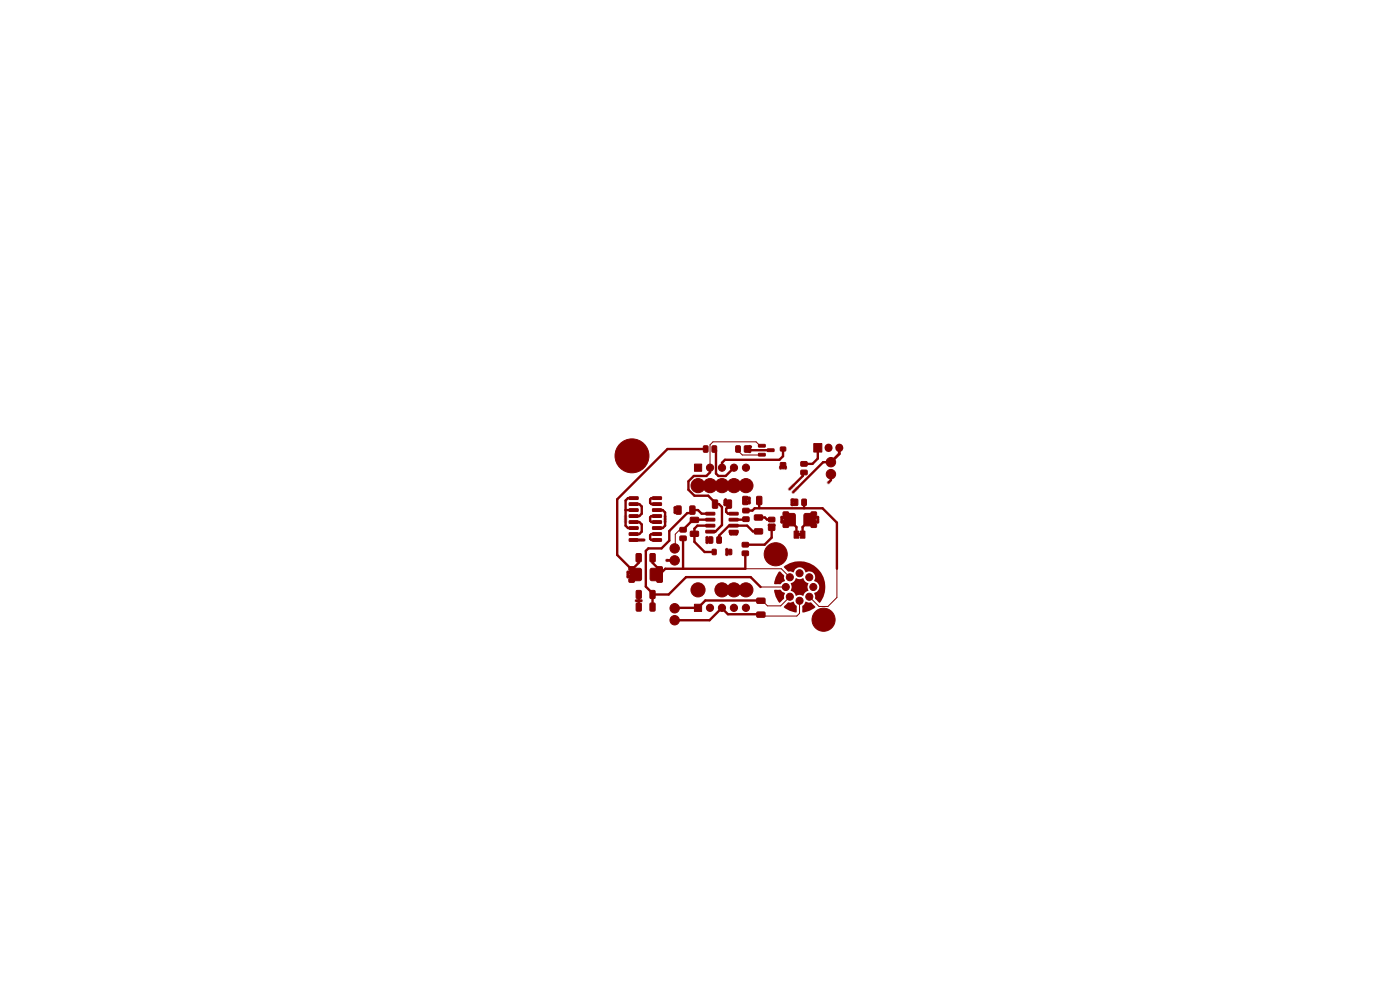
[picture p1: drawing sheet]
<svg xmlns="http://www.w3.org/2000/svg" width="297mm" height="210mm" viewBox="0 0 297 210" stroke-linecap="round" stroke-linejoin="round" font-family="sans-serif">
<path d="M169.4 113.1h.5v.6h-.5z" fill="#840000"/>
<g fill="#840000" stroke="#840000" stroke-width=".21">
<path d="M154.7 112.5h1.8l.1 .5-1.8 .1z"/>
<path d="M154.7 111.2h1.8l.1 .5-1.8 .1z"/>
<path d="M154.7 110l1.8-.1 .1 .5-1.8 .1z"/>
<path d="M154.7 108.7h1.8l.1 .5-1.8 .1z"/>
<path d="M149.8 108.7h1.8l.1 .5-1.9 .1z"/>
<path d="M149.8 110l1.8-.1 .1 .5-1.9 .1z"/>
<path d="M149.8 111.2h1.8l.1 .5-1.9 .1z"/>
<path d="M149.8 112.5h1.8l.1 .5-1.9 .1z"/>
<path d="M135 128l.8-.1 .2 .2 .1 1.3-.2 .2-.7 .1-.2-.2z"/>
<path d="M137.9 128l.8-.1 .3 .2v1.3l-.2 .2-.7 .1-.2-.2z"/>
<path d="M165.6 94.9h1.1v.7h-1.1z"/>
<path d="M165.6 98.2h1.1v.7h-1.1z"/>
<path d="M152.1 113.9h.7l.2 .1 .1 1-.2 .2-.6 .1-.2-.2z"/>
<path d="M150.3 113.9h.7l.2 .1v1l-.1 .2-.6 .1-.3-.2z"/>
<path d="M144.3 111.9h1.2l.1 .2v.6l-.2 .2h-1l-.2-.3z"/>
<path d="M144.3 113.8l1.2-.1 .1 .2v.7l-.2 .1h-1l-.2-.2z"/>
<path d="M168.3 105.9h.7l.3 .1v1l-.2 .2-.6 .1-.2-.2z"/>
<path d="M170.1 105.9h.7l.3 .1v1l-.2 .2-.6 .1-.2-.2z"/>
<path d="M160.1 109.3l1.6-.1 .1 .3v.7l-.2 .2-1.4-.1-.2-.2z"/>
<path d="M160.1 112.2h1.6l.1 .2v.7l-.2 .2h-1.4l-.2-.2z"/>
<path d="M147.3 128.2h1.5v1.5h-1.5z"/>
<path d="M139.4 120.3l.9-.1 .2 .1v3l-.1 .2h-.8l-.3-.1z"/>
<path d="M138 120.7l.3-.2h1.2l.3 .2 .1 2.1-.2 .3-1.4 .1-.3-.2z"/>
<path d="M134.2 120.6l1.5-.1 .3 .2 .1 2.1-.2 .3-1.4 .1-.4-.2-.1-2z"/>
<path d="M133.5 120.3l.9-.1 .2 .1v3l-.1 .2h-.9l-.2-.1z"/>
<path d="M138.4 114.3h1.9v.5h-1.8z"/>
<path d="M138.4 113h1.9v.5l-1.8 .1z"/>
<path d="M138.4 111.8l1.9-.1v.5l-1.8 .1z"/>
<path d="M138.4 110.5h1.9v.5h-1.8z"/>
<path d="M138.4 109.2h1.9v.5l-1.8 .1z"/>
<path d="M138.4 107.9h1.9v.5l-1.8 .1z"/>
<path d="M138.4 106.7l1.9-.1v.5l-1.8 .1z"/>
<path d="M138.4 105.4h1.9v.5l-1.8 .1z"/>
<path d="M133.5 105.4h1.8l.1 .5-1.9 .1z"/>
<path d="M133.5 106.7l1.8-.1 .1 .5-1.9 .1z"/>
<path d="M133.5 107.9h1.8l.1 .5-1.9 .1z"/>
<path d="M133.5 109.2h1.8l.1 .5-1.9 .1z"/>
<path d="M133.5 110.5h1.8l.1 .5h-1.9z"/>
<path d="M133.5 111.8l1.8-.1 .1 .5-1.9 .1z"/>
<path d="M133.5 113h1.8l.1 .5-1.9 .1z"/>
<path d="M133.5 114.3h1.8l.1 .5h-1.9z"/>
<path d="M135 125.3l.8-.1 .2 .2 .1 1.3-.2 .3h-.7l-.2-.2z"/>
<path d="M137.9 125.3l.8-.1 .3 .2v1.3l-.2 .3h-.7l-.2-.2z"/>
<path d="M157.5 115.1h1.2l.1 .2v.6l-.2 .2-1-.1-.2-.2z"/>
<path d="M157.5 116.9h1.2l.1 .2v.6l-.2 .2h-1l-.2-.3z"/>
<path d="M149.3 94.6l.7-.1 .2 .2v1l-.1 .2-.7 .1-.2-.2z"/>
<path d="M151.1 94.6l.7-.1 .2 .2v1l-.1 .2-.6 .1-.3-.2z"/>
<path d="M146.5 109.8l1.6-.1 .1 .3v.7l-.2 .2-1.4-.1-.2-.2z"/>
<path d="M146.5 112.7h1.6l.1 .2v.8l-.2 .1h-1.4l-.2-.2z"/>
<path d="M166.2 108.6h.9l.2 .1v3l-.1 .2h-.9l-.2-.1z"/>
<path d="M166.8 109.1l.4-.2h1.1l.4 .2v2.1l-.1 .3-1.4 .1-.4-.2z"/>
<path d="M170.7 109l1.5-.1 .3 .2 .1 2-.2 .4-1.4 .1-.4-.2-.1-2.1z"/>
<path d="M172.1 108.6h.9l.2 .1v3l-.1 .2h-.8l-.3-.1z"/>
<path d="M151.2 106.1l.8-.1 .2 .2 .1 1.4-.2 .2h-.7l-.3-.1z"/>
<path d="M154.1 106.1l.9-.1 .2 .2v1.4l-.1 .2h-.8l-.2-.1z"/>
<path d="M160.6 105.3h.8l.2 .1v1.4l-.1 .3h-.8l-.2-.2z"/>
<path d="M157.6 105.3h.8l.3 .1v1.4l-.2 .3h-.7l-.2-.2z"/>
<path d="M154.4 116.6h.8v1h-.8z"/>
<path d="M151.1 116.6h.8v1h-.8z"/>
<path d="M156.1 94.6l.7-.1 .3 .2v1l-.2 .2-.6 .1-.2-.2z"/>
<path d="M158 94.6l.7-.1 .2 .2v1l-.1 .2-.7 .1-.2-.2z"/>
<path d="M172.6 94.1h1.7v1.8h-1.7z"/>
<path d="M163.1 111.6l1.1-.1 .2 .3v.6l-.2 .1h-1l-.2-.2z"/>
<path d="M163.1 109.8l1.1-.1 .2 .3v.6l-.2 .1h-1l-.2-.2z"/>
<path d="M157.6 109.7l1.2-.1 .1 .3v.6l-.2 .1h-1l-.2-.2z"/>
<path d="M157.6 107.9l1.2-.1 .1 .2v.7l-.2 .1h-1l-.2-.2z"/>
<path d="M146.4 107.4l.8-.1 .2 .2 .1 1.4-.2 .2h-.7l-.3-.2z"/>
<path d="M143.4 107.4l.9-.1 .2 .2v1.4l-.1 .2h-.8l-.2-.2z"/>
<path d="M169.9 98l1.2-.1 .2 .2-.1 .7-.2 .1h-1l-.1-.2z"/>
<path d="M169.9 99.8l1.2-.1 .2 .3-.1 .6-.2 .1h-1l-.1-.2z"/>
<path d="M160.9 94.3h1.4v.5h-1.3z"/>
<path d="M160.9 96.2h1.4v.5h-1.3z"/>
<path d="M162.8 95.2h1.3l.1 .5-1.3 .1z"/>
<path d="M160.6 126.9h1.6l.1 .2v.8l-.2 .1h-1.4l-.2-.2z"/>
<path d="M160.6 129.9l1.6-.1 .1 .3v.7l-.2 .2-1.4-.1-.2-.2z"/>
<path d="M169.8 112.7h1v1.5h-1z"/>
<path d="M168.5 112.7h1v1.5h-1z"/>
<path d="M137.9 117.5l.9-.1 .2 .2v1.4l-.1 .2h-.8l-.2-.1z"/>
<path d="M135 117.5l.8-.1 .2 .2 .1 1.4-.2 .2h-.7l-.3-.1z"/>
<path d="M147.3 98.4h1.6v1.6h-1.6z"/>
<circle cx="172.5" cy="124.5" r=".75"/>
<circle cx="171.7" cy="122.5" r=".75"/>
<circle cx="169.6" cy="121.6" r=".75"/>
<circle cx="167.6" cy="122.5" r=".75"/>
<circle cx="166.7" cy="124.5" r=".75"/>
<circle cx="167.6" cy="126.6" r=".75"/>
<circle cx="169.6" cy="127.4" r=".75"/>
<circle cx="171.7" cy="126.6" r=".75"/>
<circle cx="148.1" cy="125.1" r="1.5"/>
<circle cx="153.2" cy="125.1" r="1.5"/>
<circle cx="155.7" cy="125.1" r="1.5"/>
<circle cx="158.2" cy="125.1" r="1.5"/>
<circle cx="150.6" cy="128.9" r=".76"/>
<circle cx="153.2" cy="128.9" r=".76"/>
<circle cx="155.7" cy="128.9" r=".76"/>
<circle cx="158.2" cy="128.9" r=".76"/>
<circle cx="174.7" cy="131.5" r="2.45"/>
<circle cx="164.6" cy="117.6" r="2.45"/>
<circle cx="143.1" cy="131.6" r="1"/>
<circle cx="176.3" cy="100.6" r="1"/>
<circle cx="143.1" cy="116.3" r="1"/>
<circle cx="143.1" cy="118.9" r="1"/>
<circle cx="134.1" cy="96.7" r="3.6"/>
<circle cx="176.3" cy="98" r="1"/>
<circle cx="143.1" cy="129" r="1"/>
<circle cx="158.2" cy="103" r="1.5"/>
<circle cx="155.7" cy="103" r="1.5"/>
<circle cx="153.2" cy="103" r="1.5"/>
<circle cx="150.6" cy="103" r="1.5"/>
<circle cx="148.1" cy="103" r="1.5"/>
<circle cx="150.6" cy="99.2" r=".76"/>
<circle cx="153.2" cy="99.2" r=".76"/>
<circle cx="155.7" cy="99.2" r=".76"/>
<circle cx="158.2" cy="99.2" r=".76"/>
</g>
<path d="M175.8 95h.1M178.1 95h.1" fill="none" stroke="#840000" stroke-width="1.7"/>
<g fill="#c2c2c2" stroke="#c2c2c2" stroke-width=".21">
<circle cx="159.1" cy="94.8" r=".3"/>
<circle cx="136.1" cy="114.6" r=".3"/>
<circle cx="154.2" cy="116.6" r=".3"/>
<circle cx="165.9" cy="109.7" r=".3"/>
<circle cx="154.2" cy="117.6" r=".3"/>
<circle cx="168" cy="107.1" r=".3"/>
<circle cx="154.2" cy="117.1" r=".3"/>
<circle cx="135.6" cy="114.6" r=".3"/>
<circle cx="135" cy="127.4" r=".3"/>
<circle cx="136.6" cy="114.6" r=".3"/>
<circle cx="165.9" cy="110.7" r=".3"/>
<circle cx="165.9" cy="110.2" r=".3"/>
<circle cx="135.5" cy="127.4" r=".3"/>
<circle cx="168" cy="106.6" r=".3"/>
<circle cx="168" cy="106" r=".3"/>
<circle cx="159.1" cy="95.3" r=".3"/>
<circle cx="136" cy="127.4" r=".3"/>
<circle cx="159.1" cy="95.8" r=".3"/>
<circle cx="141.5" cy="118.9" r=".3"/>
<circle cx="159" cy="106.2" r=".3"/>
<circle cx="159" cy="106.7" r=".3"/>
<circle cx="133.2" cy="121.9" r=".3"/>
<circle cx="153.8" cy="106.6" r=".3"/>
<circle cx="159" cy="105.7" r=".3"/>
<circle cx="143.2" cy="107.7" r=".3"/>
<circle cx="133.2" cy="121.4" r=".3"/>
<circle cx="153.9" cy="106" r=".3"/>
<circle cx="153.8" cy="107.1" r=".3"/>
<circle cx="141.1" cy="109.6" r=".3"/>
<circle cx="133.2" cy="122.4" r=".3"/>
<circle cx="141.1" cy="110.1" r=".3"/>
<circle cx="143.2" cy="108.2" r=".3"/>
<circle cx="143.2" cy="108.7" r=".3"/>
<circle cx="141.1" cy="110.6" r=".3"/>
<circle cx="132.7" cy="110.6" r=".3"/>
<circle cx="150" cy="114.6" r=".3"/>
<circle cx="150" cy="114" r=".3"/>
<circle cx="132.7" cy="110.1" r=".3"/>
<circle cx="132.7" cy="109.6" r=".3"/>
<circle cx="150" cy="115.1" r=".3"/>
<circle cx="165.6" cy="99.3" r=".3"/>
<circle cx="166.1" cy="99.3" r=".3"/>
<circle cx="166.6" cy="99.3" r=".3"/>
<circle cx="175.8" cy="102.4" r=".3"/>
<circle cx="167.7" cy="129.2" r=".3"/>
<circle cx="168.7" cy="129.5" r=".3"/>
<circle cx="173.3" cy="126.8" r=".3"/>
<circle cx="170.7" cy="124.5" r=".3"/>
<circle cx="168.2" cy="124.9" r=".3"/>
<circle cx="167.4" cy="120.9" r=".3"/>
<circle cx="170.6" cy="120.3" r=".3"/>
<circle cx="168.7" cy="128.7" r=".3"/>
<circle cx="166" cy="126.8" r=".3"/>
<circle cx="170.6" cy="128.7" r=".3"/>
<circle cx="173.2" cy="123.1" r=".3"/>
<circle cx="164.6" cy="125.5" r=".3"/>
<circle cx="165.4" cy="125.5" r=".3"/>
<circle cx="170.6" cy="129.5" r=".3"/>
<circle cx="168.2" cy="124.1" r=".3"/>
<circle cx="173.8" cy="123.6" r=".3"/>
<circle cx="164.6" cy="123.6" r=".3"/>
<circle cx="164.9" cy="126.5" r=".3"/>
<circle cx="173.2" cy="126" r=".3"/>
<circle cx="174.6" cy="125.5" r=".3"/>
<circle cx="168.2" cy="121" r=".3"/>
<circle cx="171.9" cy="120.9" r=".3"/>
<circle cx="174.6" cy="123.6" r=".3"/>
<circle cx="166.8" cy="120.3" r=".3"/>
<circle cx="171.6" cy="119.8" r=".3"/>
<circle cx="171.1" cy="121" r=".3"/>
<circle cx="165.4" cy="121.6" r=".3"/>
<circle cx="165.4" cy="123.6" r=".3"/>
<circle cx="171.9" cy="128.2" r=".3"/>
<circle cx="166.1" cy="126" r=".3"/>
<circle cx="167.7" cy="119.8" r=".3"/>
<circle cx="170.2" cy="124.5" r=".3"/>
<circle cx="173.3" cy="122.2" r=".3"/>
<circle cx="173.8" cy="125.5" r=".3"/>
<circle cx="172.5" cy="120.3" r=".3"/>
<circle cx="171" cy="124.9" r=".3"/>
<circle cx="168.7" cy="120.3" r=".3"/>
<circle cx="171" cy="124.1" r=".3"/>
<circle cx="174.3" cy="126.5" r=".3"/>
<circle cx="166.1" cy="123" r=".3"/>
<circle cx="164.9" cy="122.6" r=".3"/>
<circle cx="173.9" cy="121.7" r=".3"/>
<circle cx="174.3" cy="122.6" r=".3"/>
<circle cx="166.7" cy="128.7" r=".3"/>
<circle cx="167.3" cy="128.2" r=".3"/>
<circle cx="166" cy="122.2" r=".3"/>
<circle cx="172.5" cy="128.8" r=".3"/>
<circle cx="169.6" cy="124.5" r=".3"/>
<circle cx="165.4" cy="127.4" r=".3"/>
<circle cx="173.8" cy="127.4" r=".3"/>
<circle cx="171.6" cy="129.2" r=".3"/>
<circle cx="170.6" cy="119.5" r=".3"/>
<circle cx="168.6" cy="124.5" r=".3"/>
<circle cx="169.1" cy="124.5" r=".3"/>
<circle cx="171.1" cy="128.1" r=".3"/>
<circle cx="168.7" cy="119.5" r=".3"/>
<circle cx="168.2" cy="128.1" r=".3"/>
<circle cx="163.2" cy="111.4" r=".3"/>
<circle cx="164.2" cy="111.4" r=".3"/>
<circle cx="169" cy="103.6" r=".3"/>
<circle cx="168.3" cy="104.4" r=".3"/>
<circle cx="163.7" cy="111.4" r=".3"/>
<circle cx="168.7" cy="104" r=".3"/>
<circle cx="168.3" cy="103" r=".3"/>
<circle cx="167.5" cy="103.8" r=".3"/>
<circle cx="156.2" cy="113.3" r=".3"/>
<circle cx="155.1" cy="113.3" r=".3"/>
<circle cx="155.6" cy="113.3" r=".3"/>
<circle cx="167.9" cy="103.4" r=".3"/>
<circle cx="173.5" cy="109.7" r=".3"/>
<circle cx="173.5" cy="110.2" r=".3"/>
<circle cx="173.5" cy="110.7" r=".3"/>
</g>
<path d="M167.4 110v.2" fill="none" stroke="#840000" stroke-width=".51"/>
<circle cx="159.1" cy="94.8" r=".3" fill="#840000"/>
<path d="M158.4 95.3l.7 .5M165.9 109.7h.3M168 106v1.1M168.3 106l.5 .6M135.5 128.8v.5" fill="none" stroke="#840000" stroke-width=".6"/>
<path d="M159.1 95.3l.2 .2M167.4 110.2l1.6 1.6" fill="none" stroke="#840000" stroke-width=".51"/>
<circle cx="165.9" cy="110.7" r=".25" fill="#840000"/>
<g fill="none" stroke="#840000" stroke-width=".6">
<path d="M158.4 95.3l.7-.5v1M165.6 99.3v-.2l.5-.5 .5 .5v.2M178.1 95v1.3l-1.8 1.7M134.4 114.6h2.2M141.5 118.9h1.6M143.2 107.7h.2l.5 .5-.5 .5h-.2zM150 114l.5 .6-.5 .5zM150.5 114.6h.2M153.9 106l.7 .8v.1l-.1 .2h-.7M153.9 106l-.1 .2v.9M153.9 106v.9l-.1 .2M154.2 116.6l.5 .5-.5 .5z"/>
<path d="M154.7 117.1h.1M155 112.8h1.3v.4l-1.2 .1zM158.6 105.7h.4v1h-.4l-.5-.5zM163.2 111.4h1v.1l-.5 .5zM165.9 109.7v1h.3l.5-.5-.5-.5M168 106h.3M168.8 106.6l-.5 .5h-.3M172.6 109.8l.9-.1v1h-.5l-.4-.3zM133.2 121.4h.3l.5 .5-.5 .5h-.3zM135 127.4h1M135.5 128.8v.5"/>
</g>
<g fill="none" stroke="#840000" stroke-width=".51">
<path d="M149.7 95.3h-8.1l-10.7 10.6v11.8l3.1 3.1v1.1M150.6 99.2v1l-.7 .8h-2.7l-1.2 1.1v1.8l1.3 1.3h2.9l1.5 1.4v.3h.8l.7 .7v3.8l-1.4 1.4h-1.1M151.5 95.3l.4 .3v4.9l.5 .5h1.6l1.7-1.8M156.6 95.3v.3M159.3 95.5h4.2M166.1 95.3v1.5l-.7 .7h-11.6l-.6 .7v1M166.1 98.6v.7M173.5 95v2.3l-1.1 1.1h-1.8M176.3 98h-1.7l-6.3 6.4M132.7 108.2h1.7M134.4 105.7h-1.2l-.5 .5v5.3l.5 .5h1.2M134.4 106.9h1.2l.5 .5v1.6l-.5 .5h-1.2"/>
<path d="M134.4 110.7h1.2l.5 .6v1.5l-.5 .5h-1.2M135.5 118.3v1.1l-1.5 1.5M139.4 105.7h-1.2l-.3 .2v.8l.3 .2h1.2M139.4 109.5h-1.2l-.3 .2v.8l.3 .2h1.2M139.4 113.3h-1.2l-.3 .2v.8l.3 .3h1.2M139.4 108.2h1.2l.5 .5v2.8l-.5 .5h-1.2M144.9 114.2v6.5M147.4 110.2l-.1 .1M150.7 111.5h-2.7l-.7 .6v2.8l2.2 2.2h2M150.7 109h-1.9l-.7-.8h-1.2v.3l-.3 .3h-.8l-3.8 3.8v2.1l-1.7 1.6h-2.8l-.5 .6v7.5l1.4 1.5v2.8M150.7 110.2l-3.7 .1-2.1 2.1M154.7 107l-.1 .4-.5 .6v.6l.3 .4h1.2"/>
<path d="M158.1 117.4v3.3h-17l-1.2 1.2v-1l-1.5-1.5v-.9M158.2 110.1l-2.6 .1M158.2 108.3h1.4l.5-.5h14.4l3 3.1v9.8M160.9 112.7h-1.2l-1.2-1.2h-3.8l-2.1 2.1v1M160.9 109.8h1.4l.4 .4h1M161.1 106.2v1.6M163.7 112v2l-1.5 1.5h-4.1M169 111.8v1M170.6 100.2l-.3 .3v.5l-2.8 2.8M170.6 106.6v1.2M172 110l-1.7 1.8v1M176.3 100.6v1.3l-.5 .5"/>
<path d="M135.5 126.1v2.6M153.2 129l1.2 1.3h7M153.2 128.9l-2.7 2.7h-7.4M161.3 124.5l-2-2.1h-13.8l-3.6 3.7h-3.5M161.4 127.4h-11.8l-1.5 1.5-5 .1"/>
</g>
<path d="M156.6 95.6l.9 .9h4.1M161.6 94.6h-.4l-.8-.9h-9.1l-.7 .7v4.8M144.9 112.4h-.7l-.9 .9v2.9M158.1 120.7h7.7l1.8 1.8M161.3 124.5h5.4M167.6 126.6l-2 1.9h-2.8l-1.1-1.1h-.3M169.6 127.4v2.7l-.6 .6h-7.2l-.4-.4M177.5 120.7v6l-1.9 2h-1.8l-2.1-2.1" fill="none" stroke="#840000" stroke-width=".21"/>
<g fill="#840000">
<path d="M170.9 127.6l1.1 .2 1 .9a4 4 0 0 1-2.7 1.2l-.1-1.3z"/>
<path d="M166.3 128.7l.9-.9 1.2-.2 .6 1v1.3a4.6 4.6 0 0 1-2.4-.9z"/>
<path d="M166.3 120.2a5.4 5.4 0 0 1 7.2 .5 5.4 5.4 0 0 1 .3 7.2l-.9-.9v-.6l-.2-.6a1.35 1.35 0 0 0 1.1-1.3 1.35 1.35 0 0 0-1.1-1.3 1.3 1.3 0 0 0-.1-1.7 1.3 1.3 0 0 0-1.7-.1 1.31 1.31 0 0 0-1.3-1.1 1.31 1.31 0 0 0-1.3 1.1l-.5-.2h-.6z"/>
<path d="M164.2 125.2l1.3-.1 1 .7-.2 1.1-.9 1-.8-1.4z"/>
<path d="M168.8 122.7l.1-.1a1.85 1.85 0 0 0 1.6 .1l.2 .6 .8 .5a1.85 1.85 0 0 0-.1 1.6 1.5 1.5 0 0 0-1 1h-.1a1.85 1.85 0 0 0-1.5-.1 1.6 1.6 0 0 0-1.1-1l.1-.1a1.85 1.85 0 0 0 0-1.5 1.3 1.3 0 0 0 1-1z"/>
<path d="M165.2 121.3h.3l.8 .8 .2 1.2-.6 .3-.3 .3h-1.4a5.2 5.2 0 0 1 .9-2.4z"/>
</g>
</svg>
